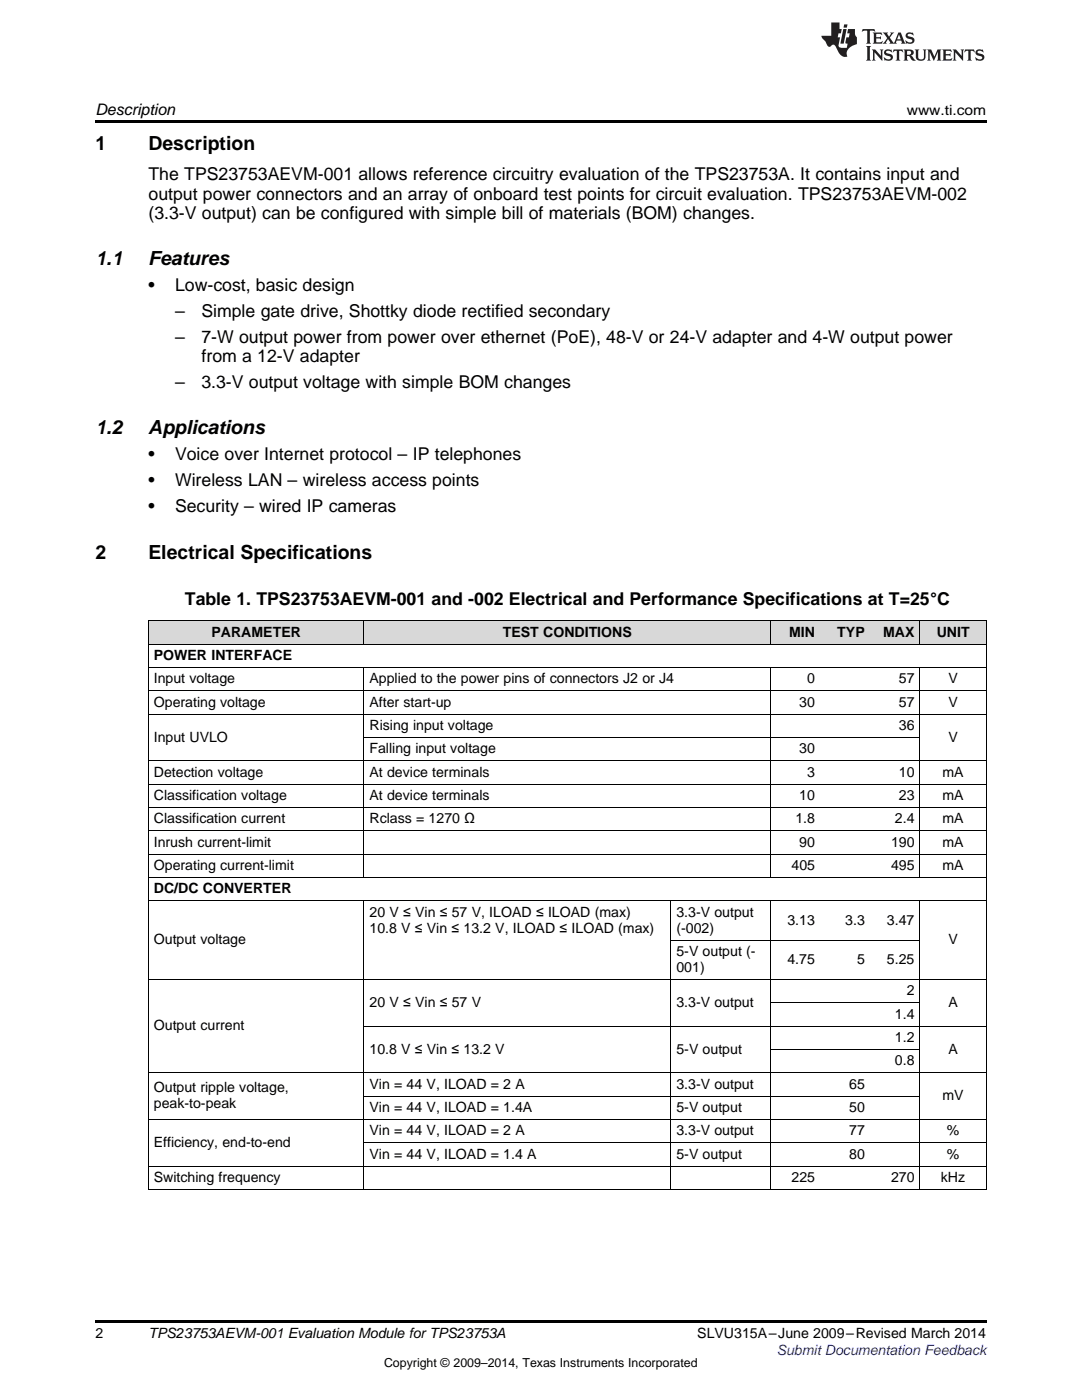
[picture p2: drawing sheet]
<svg xmlns="http://www.w3.org/2000/svg" width="216mm" height="279mm" viewBox="0 0 216 279" stroke-linecap="round" stroke-linejoin="round" font-family="sans-serif">
<defs><g id="words">
<g font-size="3.9">
<text x="19" y="30">1</text>
<text x="29.6" y="30">Description</text>
<text x="19" y="52.9">1.1</text>
<text x="29.6" y="52.9">Features</text>
<text x="19" y="86.6">1.2</text>
<text x="29.6" y="86.6">Applications</text>
<text x="19" y="111.6">2</text>
<text x="29.6" y="111.6">Electrical Specifications</text>
</g>
<g font-size="3.5">
<text x="29.6" y="36">The TPS23753AEVM-001 allows reference circuitry evaluation of the TPS23753A. It contains input and</text>
<text x="29.6" y="39.9">output power connectors and an array of onboard test points for circuit evaluation. TPS23753AEVM-002</text>
<text x="29.6" y="43.7">(3.3-V output) can be configured with simple bill of materials (BOM) changes.</text>
<text x="29.6" y="58.1">•</text>
<text x="34.9" y="58.1">Low-cost, basic design</text>
<text x="34.9" y="63.3">–</text>
<text x="40.2" y="63.3">Simple gate drive, Shottky diode rectified secondary</text>
<text x="34.9" y="68.4">–</text>
<text x="40.2" y="68.4">7-W output power from power over ethernet (PoE), 48-V or 24-V adapter and 4-W output power</text>
<text x="34.9" y="77.4">–</text>
<text x="40.2" y="77.4">3.3-V output voltage with simple BOM changes</text>
<text x="40.2" y="72.3">from a 12-V adapter</text>
<text x="29.6" y="91.8">•</text>
<text x="34.9" y="91.8">Voice over Internet protocol – IP telephones</text>
<text x="29.6" y="96.9">•</text>
<text x="34.9" y="96.9">Wireless LAN – wireless access points</text>
<text x="29.6" y="102.1">•</text>
<text x="34.9" y="102.1">Security – wired IP cameras</text>
<text x="36.9" y="120.7">Table 1. TPS23753AEVM-001 and -002 Electrical and Performance Specifications at T=25°C</text>
</g>
<text font-size="3.2" x="19" y="23">Description</text>
<g font-size="2.8">
<text x="180.9" y="23">www.ti.com</text>
<text x="30.7" y="131.7">POWER INTERFACE</text>
<text x="42.2" y="127.1">PARAMETER</text>
<text x="100.3" y="127.1">TEST CONDITIONS</text>
<text x="157.4" y="127.1">MIN</text>
<text x="167.1" y="127.1">TYP</text>
<text x="176.2" y="127.1">MAX</text>
<text x="186.9" y="127.1">UNIT</text>
<text x="30.7" y="136.4">Input voltage</text>
<text x="73.7" y="136.4">Applied to the power pins of connectors J2 or J4</text>
<text x="161.1" y="136.4">0</text>
<text x="179.4" y="136.4">57</text>
<text x="189.3" y="136.4">V</text>
<text x="30.7" y="141">Operating voltage</text>
<text x="73.7" y="141">After start-up</text>
<text x="159.5" y="141">30</text>
<text x="179.4" y="141">57</text>
<text x="189.3" y="141">V</text>
<text x="30.7" y="148">Input UVLO</text>
<text x="73.7" y="145.7">Rising input voltage</text>
<text x="179.4" y="145.7">36</text>
<text x="189.3" y="148">V</text>
<text x="30.7" y="155">Detection voltage</text>
<text x="73.7" y="150.4">Falling input voltage</text>
<text x="73.7" y="155">At device terminals</text>
<text x="159.5" y="150.4">30</text>
<text x="161.1" y="155">3</text>
<text x="179.4" y="155">10</text>
<text x="188.1" y="155">mA</text>
<text x="30.7" y="159.7">Classification voltage</text>
<text x="73.7" y="159.7">At device terminals</text>
<text x="159.5" y="159.7">10</text>
<text x="179.4" y="159.7">23</text>
<text x="188.1" y="159.7">mA</text>
<text x="30.7" y="164.3">Classification current</text>
<text x="73.7" y="164.3">Rclass = 1270 Ω</text>
<text x="158.7" y="164.3">1.8</text>
<text x="178.6" y="164.3">2.4</text>
<text x="188.1" y="164.3">mA</text>
<text x="30.7" y="169">Inrush current-limit</text>
<text x="30.7" y="173.6">Operating current-limit</text>
<text x="157.9" y="173.6">405</text>
<text x="159.5" y="169">90</text>
<text x="177.8" y="169">190</text>
<text x="177.8" y="173.6">495</text>
<text x="188.1" y="169">mA</text>
<text x="188.1" y="173.6">mA</text>
<text x="30.7" y="178.3">DC/DC CONVERTER</text>
<text x="73.7" y="183">20 V ≤ Vin ≤ 57 V, ILOAD ≤ ILOAD (max)</text>
<text x="135" y="183">3.3-V output</text>
<text x="157.1" y="184.5">3.13</text>
<text x="168.7" y="184.5">3.3</text>
<text x="177" y="184.5">3.47</text>
<text x="30.7" y="188.5">Output voltage</text>
<text x="73.7" y="186.1">10.8 V ≤ Vin ≤ 13.2 V, ILOAD ≤ ILOAD (max)</text>
<text x="135" y="186.1">(-002)</text>
<text x="135" y="190.8">5-V output (-</text>
<text x="189.3" y="188.5">V</text>
<text x="135" y="194">001)</text>
<text x="157.1" y="192.4">4.75</text>
<text x="171" y="192.4">5</text>
<text x="177" y="192.4">5.25</text>
<text x="73.7" y="200.9">20 V ≤ Vin ≤ 57 V</text>
<text x="135" y="200.9">3.3-V output</text>
<text x="178.6" y="203.3">1.4</text>
<text x="180.9" y="198.6">2</text>
<text x="189.3" y="200.9">A</text>
<text x="30.7" y="205.6">Output current</text>
<text x="178.6" y="207.9">1.2</text>
<text x="73.7" y="210.3">10.8 V ≤ Vin ≤ 13.2 V</text>
<text x="135" y="210.3">5-V output</text>
<text x="178.6" y="212.6">0.8</text>
<text x="189.3" y="210.3">A</text>
<text x="30.7" y="218">Output ripple voltage,</text>
<text x="30.7" y="221.2">peak-to-peak</text>
<text x="73.7" y="217.2">Vin = 44 V, ILOAD = 2 A</text>
<text x="73.7" y="221.9">Vin = 44 V, ILOAD = 1.4A</text>
<text x="135" y="217.2">3.3-V output</text>
<text x="135" y="221.9">5-V output</text>
<text x="169.4" y="217.2">65</text>
<text x="169.4" y="221.9">50</text>
<text x="188.1" y="219.6">mV</text>
<text x="73.7" y="226.6">Vin = 44 V, ILOAD = 2 A</text>
<text x="135" y="226.6">3.3-V output</text>
<text x="169.4" y="226.6">77</text>
<text x="188.9" y="226.6">%</text>
<text x="30.7" y="228.9">Efficiency, end-to-end</text>
<text x="73.7" y="231.2">Vin = 44 V, ILOAD = 1.4 A</text>
<text x="135" y="231.2">5-V output</text>
<text x="169.4" y="231.2">80</text>
<text x="188.9" y="231.2">%</text>
<text x="30.7" y="235.9">Switching frequency</text>
<text x="157.9" y="235.9">225</text>
<text x="177.8" y="235.9">270</text>
<text x="187.7" y="235.9">kHz</text>
<text x="19" y="267">2</text>
<text x="29.6" y="267.1">TPS23753AEVM-001 Evaluation Module for TPS23753A</text>
<text x="139.1" y="267.1">SLVU315A–June 2009–Revised March 2014</text>
</g>
<text font-size="2.8" fill="#00f" x="155" y="270.4">Submit Documentation Feedback</text>
<text font-size="2.5" x="76.6" y="272.7">Copyright © 2009–2014, Texas Instruments Incorporated</text>
</g></defs>
<g fill="#d8d8d8">
<path d="M29.6 124h43.1v4.6h-43.1z"/>
<path d="M72.7 124h61.2v4.6h-61.2z"/>
<path d="M133.9 124h19.9v4.6h-19.9z"/>
<path d="M153.8 124h9.9v4.6h-9.9z"/>
<path d="M163.7 124h9.9v4.6h-9.9z"/>
<path d="M173.6 124h10v4.6h-10z"/>
<path d="M183.6 124h13.2v4.6h-13.2z"/>
</g>
<path d="M19 24h177.8v.6h-177.8zM19 263.5h177.8v.6h-177.8z" fill="#000"/>
<g fill="none" stroke="#000" stroke-width=".2">
<path d="M29.6 137.9h167.2M29.6 133.2h167.2M29.6 128.6h167.2M29.6 123.9h167.2M29.7 124v113.4M72.6 124v4.6M72.6 133.3v41.9M153.7 124v4.6M153.7 133.3v41.9M183.5 124v4.6M183.5 133.3v41.9M196.8 124v113.4"/>
<path d="M29.6 156.5h167.2M29.6 151.9h167.2M29.6 142.5h167.2M72.7 147.2h110.9M29.6 179.8h167.2M29.6 175.1h167.2M29.6 170.5h167.2M29.6 165.8h167.2M29.6 161.2h167.2M72.6 179.8v57.6M133.9 179.8v57.6M153.7 179.8v57.6"/>
<path d="M183.5 179.8v57.6M29.6 195.5h167.2M133.9 187.6h49.7M29.6 214.1h167.2M72.7 218.7h110.9M72.7 204.8h124.1M153.8 209.4h29.8M153.8 200.1h29.8M29.6 237.4h167.2M29.6 232.7h167.2M29.6 223.4h167.2M72.7 228.1h124.1"/>
</g>
<g fill="#231f20">
<path d="M172.1 5.8l-.1 .6 .5-.3h.5v.2v2.1l-.2 .3h1l-.2-.3v-2.1v-.2h.6l.4 .3-.1-.6zM174.1 6.5l.3 .4v1.5l-.3 .3h1.9l.1-.5a1.04 1.04 0 0 1-1.3 .1v-.6h.6l.4 .2v-.7l-.4 .2h-.6l.1-.6h.7l.4 .2-.1-.5zM176.1 6.5l.9 1.1-.9 1.1h.8l-.1-.2 .4-.7 .4 .7-.2 .2h1.6l-.2-.2 .1-.4h.9l.2 .4-.2 .2h.9l-.2-.3-.8-1.9h-.5l-.9 2.1-.7-1.1 .8-1h-.8l.1 .3-.3 .5-.4-.6 .2-.2zM179.4 6.9l.3 .9h-.7zM180.9 6.6a.63 .63 0 0 0-.2 .7 .63 .63 0 0 0 .6 .4l.6 .2 .1 .2a.75 .75 0 0 1-.7 .4 .75 .75 0 0 1-.6-.5l.1 .7 .2-.1a1.11 1.11 0 0 0 1.5-.5 1.13 1.13 0 0 0-1.3-.9l-.1-.3a1.04 1.04 0 0 1 1.2 .2l-.1-.6-.2 .1-.5-.1zM172.8 9.2l.3 .3v2.2l-.3 .4h1l-.2-.4v-2.2l.2-.3zM174 9.9l.2 .3v1.5l-.2 .4h.7l-.2-.4v-1.3l1.6 1.7v-1.9l.2-.3h-.7l.2 .3v.9l-1.2-1.2zM176.6 10a.62 .62 0 0 0-.2 .7 .62 .62 0 0 0 .6 .4l.6 .2 .1 .2a.76 .76 0 0 1-.7 .4 .76 .76 0 0 1-.6-.5l.1 .7 .1-.1a1.11 1.11 0 0 0 1.6-.6 1.13 1.13 0 0 0-1.3-.8l-.1-.3a1.04 1.04 0 0 1 1.2 .1l-.1-.5-.2 .1-.5-.2zM178.3 9.9l-.1 .6a.61 .61 0 0 1 .7-.3v1.5l-.2 .4h1l-.3-.4v-1.5a.63 .63 0 0 1 .8 .3l-.1-.6zM180.3 9.9l.2 .3v1.5l-.2 .4h.9l-.2-.2v-.7l.6 .2a.76 .76 0 0 0 1.1 .6l-1-.9a.58 .58 0 0 0 .6-.6 .58 .58 0 0 0-.5-.6zM181 10.2l.1-.1a.45 .45 0 0 1 .6 .1 .45 .45 0 0 1 .1 .5l-.8 .2zM182.5 9.9l.2 .2a2.17 2.17 0 0 0 .4 1.9 .99 .99 0 0 0 1.6-.7v-1.1l.2-.3h-.8l.2 .2a1.92 1.92 0 0 1-.2 1.7 .6 .6 0 0 1-.9-.5v-1.1l.2-.3zM185 9.9l.2 .3v1.5l-.2 .4h.7l-.2-.4v-1.4l.8 1.8 .8-1.8v1.4l-.2 .4h1l-.3-.4v-1.5l.3-.3h-.8l-.7 1.4-.6-1.4zM188 9.9l.2 .3v1.5l-.2 .4h1.8l.2-.6a1.04 1.04 0 0 1-1.3 .2v-.6h.6l.4 .1v-.6l-.4 .2h-.6l.1-.6h.7l.4 .2-.1-.5zM190.1 9.9l.2 .3v1.5l-.2 .4h.7l-.2-.4v-1.3l1.6 1.7v-1.9l.2-.3h-.7l.2 .3v.9l-1.1-1.2zM192.6 9.9l-.1 .6a.61 .61 0 0 1 .7-.3v1.5l-.2 .4h.9l-.2-.4v-1.5a.63 .63 0 0 1 .8 .3l-.2-.6zM194.9 10a.62 .62 0 0 0-.2 .7 .62 .62 0 0 0 .6 .4l.5 .2 .2 .2a.76 .76 0 0 1-.7 .4 .76 .76 0 0 1-.7-.5l.2 .7 .1-.1a1.11 1.11 0 0 0 1.5-.6 1.13 1.13 0 0 0-1.2-.8l-.1-.3a1.04 1.04 0 0 1 1.2 .1l-.2-.5-.2 .1-.5-.2z"/>
<path d="M165.9 4.5v2.6h-2l.1 .4 .8 .9a.91 .91 0 0 0 .9 .9 .56 .56 0 0 1 .5-.4 .56 .56 0 0 1 .5 .3l.4 .8a1.53 1.53 0 0 0 2 1.3 1.54 1.54 0 0 1 1-2.1l.9-.4-.1-1.4a1.52 1.52 0 0 1-.3-1.6h-1.4l-.2 .9h.5l-.1 .8h-.5l-.2 .9v.2l.4 .1-.1 .9a1.93 1.93 0 0 1-1.7-.3l.3-1.8h-.4l.1-.8h.5l.2-.9h-.5v-1.3zM168.3 5.8l-.6 2.9h.7l.5-2.9zM168.4 4.9l-.1 .6h.7l.1-.6z"/>
</g>
<use href="#words"/>
</svg>
